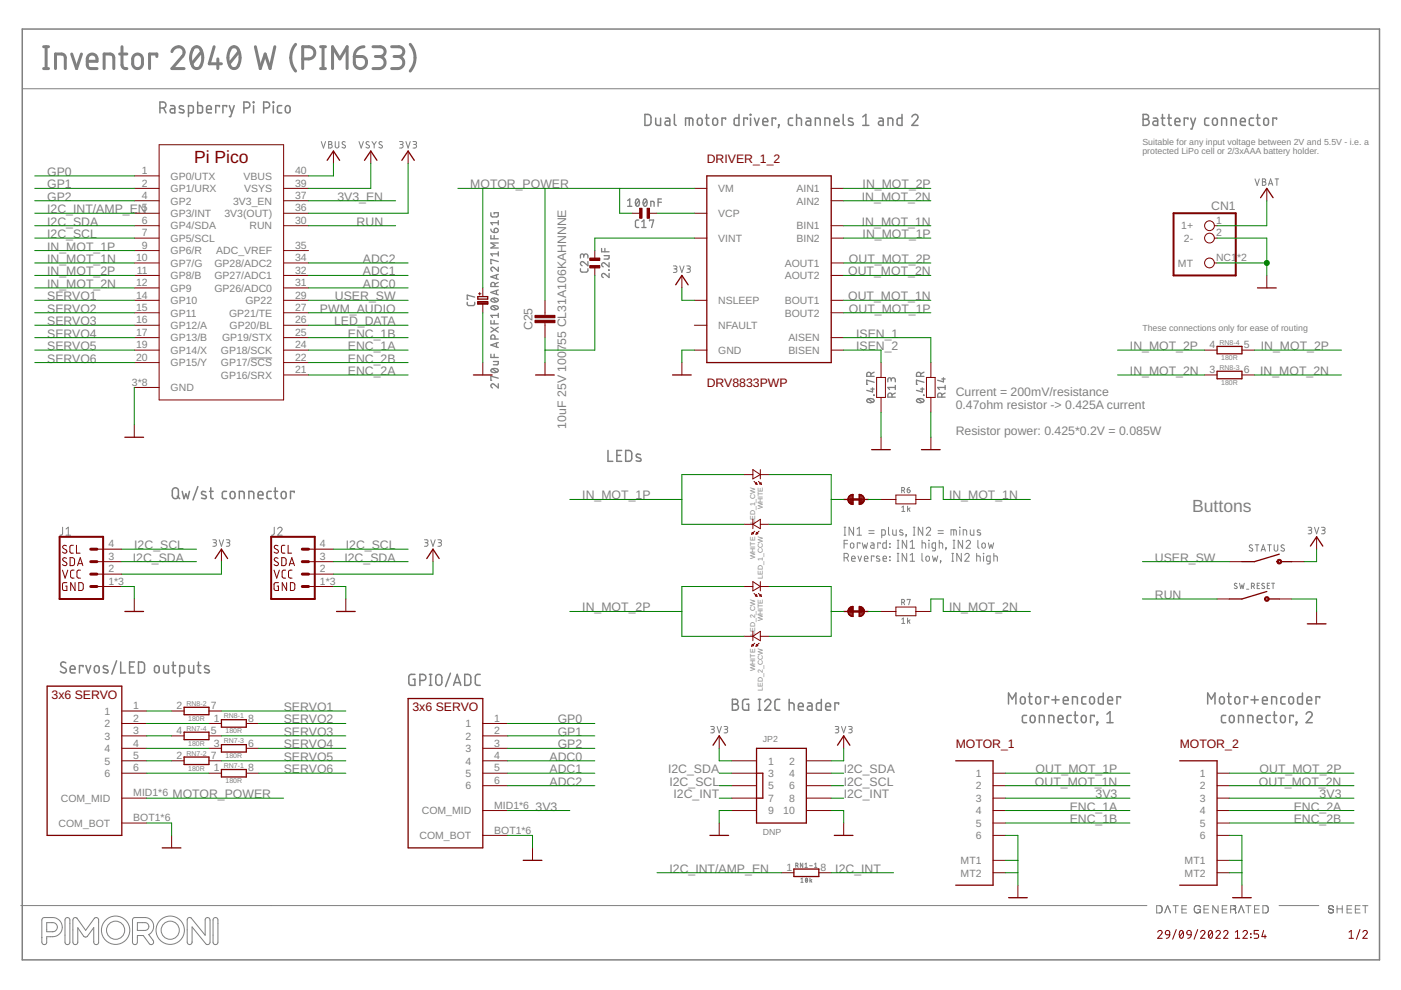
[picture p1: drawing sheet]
<svg xmlns="http://www.w3.org/2000/svg" width="297mm" height="210mm" viewBox="0 0 297 210" stroke-linecap="round" stroke-linejoin="round" font-family="sans-serif">
<defs><g id="words">
<text font-size="3.7" fill="#800000" x="41.1" y="34.7">Pi Pico</text>
<text font-size="3.7" fill="#808080" x="252.8" y="108.5">Buttons</text>
<g font-size="2.6" fill="#800000">
<text x="149.9" y="34.7">DRIVER_1_2</text>
<text x="149.9" y="82.1">DRV8833PWP</text>
<text x="10.9" y="148.1">3x6 SERVO</text>
<text x="87.5" y="150.7">3x6 SERVO</text>
<text x="202.6" y="158.7">MOTOR_1</text>
<text x="250.1" y="158.7">MOTOR_2</text>
</g>
<g font-size="2.6" fill="#808080">
<text x="10" y="39.9">GP1</text>
<text x="10" y="37.3">GP0</text>
<text x="99.7" y="39.9">MOTOR_POWER</text>
<text x="182.9" y="39.9">IN_MOT_2P</text>
<text x="10" y="47.8">I2C_SDA</text>
<text x="10" y="42.6">GP2</text>
<text x="10" y="45.2">I2C_INT/AMP_EN</text>
<text x="71.5" y="42.6">3V3_EN</text>
<text x="75.6" y="47.8">RUN</text>
<text x="182.7" y="42.6">IN_MOT_2N</text>
<text x="182.7" y="47.8">IN_MOT_1N</text>
<text x="256.8" y="44.6">CN1</text>
<text x="10" y="50.5">I2C_SCL</text>
<text x="10" y="53.1">IN_MOT_1P</text>
<text x="182.9" y="50.5">IN_MOT_1P</text>
<text x="10" y="58.4">IN_MOT_2P</text>
<text x="10" y="55.8">IN_MOT_1N</text>
<text x="76.9" y="58.4">ADC1</text>
<text x="76.9" y="55.8">ADC2</text>
<text x="179.8" y="58.4">OUT_MOT_2N</text>
<text x="180" y="55.8">OUT_MOT_2P</text>
<text x="10" y="61">IN_MOT_2N</text>
<text x="10" y="63.7">SERVO1</text>
<text x="71" y="63.7">USER_SW</text>
<text x="76.9" y="61">ADC0</text>
<text x="179.8" y="63.7">OUT_MOT_1N</text>
<text x="10" y="71.6">SERVO4</text>
<text x="10" y="66.3">SERVO2</text>
<text x="10" y="69">SERVO3</text>
<text x="67.8" y="66.3">PWM_AUDIO</text>
<text x="70.8" y="69">LED_DATA</text>
<text x="73.7" y="71.6">ENC_1B</text>
<text x="112.9" y="70" transform="rotate(-90 112.9 70)">C25</text>
<text x="180" y="66.3">OUT_MOT_1P</text>
<text x="181.5" y="71.6">ISEN_1</text>
<text x="10" y="74.2">SERVO5</text>
<text x="10" y="76.9">SERVO6</text>
<text x="73.7" y="74.2">ENC_1A</text>
<text x="73.7" y="76.9">ENC_2B</text>
<text x="181.5" y="74.2">ISEN</text>
<text x="187.6" y="74.2">_2</text>
<text x="239.6" y="74.2">IN_MOT_2P</text>
<text x="267.3" y="74.2">IN_MOT_2P</text>
<text x="73.7" y="79.5">ENC_2A</text>
<text x="202.6" y="84">Current = 200mV/resistance</text>
<text x="239.6" y="79.5">IN_MOT_2N</text>
<text x="267.2" y="79.5">IN_MOT_2N</text>
<text x="202.6" y="86.8">0.47ohm resistor -&gt; 0.425A current</text>
<text x="120" y="90.9" transform="rotate(-90 120 90.9)">10uF 25V 100755 CL31A106KAHNNNE</text>
<text x="202.6" y="92.3">Resistor power: 0.425*0.2V = 0.085W</text>
<text x="123.5" y="105.9">IN_MOT_1P</text>
<text x="201.2" y="105.9">IN_MOT_1N</text>
<text x="28.2" y="119.1">I2C_SDA</text>
<text x="28.5" y="116.4">I2C_SCL</text>
<text x="73" y="119.1">I2C_SDA</text>
<text x="73.3" y="116.4">I2C_SCL</text>
<text x="244.8" y="119.1">USER_SW</text>
<text x="123.5" y="129.6">IN_MOT_2P</text>
<text x="201.2" y="129.6">IN_MOT_2N</text>
<text x="244.8" y="127">RUN</text>
<text x="60.2" y="153.4">SERVO2</text>
<text x="60.2" y="150.7">SERVO1</text>
<text x="118.3" y="153.4">GP0</text>
<text x="60.2" y="161.3">SERVO5</text>
<text x="60.2" y="158.7">SERVO4</text>
<text x="60.2" y="156">SERVO3</text>
<text x="116.5" y="161.3">ADC0</text>
<text x="118.3" y="156">GP1</text>
<text x="118.3" y="158.7">GP2</text>
<text x="60.2" y="163.9">SERVO6</text>
<text x="116.5" y="163.9">ADC1</text>
<text x="116.5" y="166.6">ADC2</text>
<text x="141.6" y="163.9">I2C_SDA</text>
<text x="141.9" y="166.6">I2C_SCL</text>
<text x="178.9" y="163.9">I2C_SDA</text>
<text x="178.9" y="166.6">I2C_SCL</text>
<text x="219.4" y="166.6">OUT_MOT_1N</text>
<text x="219.6" y="163.9">OUT_MOT_1P</text>
<text x="266.9" y="166.6">OUT_MOT_2N</text>
<text x="267.1" y="163.9">OUT_MOT_2P</text>
<text x="36.6" y="169.2">MOTOR_POWER</text>
<text x="113.6" y="171.9">3V3</text>
<text x="142.8" y="169.2">I2C_INT</text>
<text x="178.9" y="169.2">I2C_INT</text>
<text x="226.8" y="171.9">ENC_1A</text>
<text x="232.3" y="169.2">3V3</text>
<text x="274.3" y="171.9">ENC_2A</text>
<text x="279.8" y="169.2">3V3</text>
<text x="226.8" y="174.5">ENC_1B</text>
<text x="274.3" y="174.5">ENC_2B</text>
<text x="141.9" y="185">I2C_INT/AMP_EN</text>
<text x="177.1" y="185">I2C_INT</text>
</g>
<g font-size="2.2" fill="#808080">
<text x="30.1" y="36.9">1</text>
<text x="30.1" y="39.6">2</text>
<text x="36.2" y="38.1">GP0/UTX</text>
<text x="36.2" y="40.7">GP1/URX</text>
<text x="51.7" y="38.1">VBUS</text>
<text x="51.8" y="40.7">VSYS</text>
<text x="62.6" y="39.6">39</text>
<text x="62.6" y="36.9">40</text>
<text x="152.3" y="40.7">VM</text>
<text x="168.9" y="40.7">AIN1</text>
<text x="30.1" y="42.2">4</text>
<text x="30.1" y="44.8">5</text>
<text x="30.1" y="47.5">6</text>
<text x="36.2" y="43.4">GP2</text>
<text x="36.2" y="46">GP3/INT</text>
<text x="47.6" y="46">3V3(OUT)</text>
<text x="49.4" y="43.4">3V3_EN</text>
<text x="62.6" y="47.5">30</text>
<text x="62.6" y="44.8">36</text>
<text x="62.6" y="42.2">37</text>
<text x="152.3" y="46">VCP</text>
<text x="168.9" y="43.4">AIN2</text>
<text x="257.8" y="47.5">1</text>
<text x="30.1" y="50.1">7</text>
<text x="30.1" y="52.8">9</text>
<text x="36.2" y="48.6">GP4/SDA</text>
<text x="36.2" y="51.3">GP5/SCL</text>
<text x="36.2" y="53.9">GP6/R</text>
<text x="45.9" y="53.9">ADC_VREF</text>
<text x="52.9" y="48.6">RUN</text>
<text x="62.6" y="52.8">35</text>
<text x="152.3" y="51.3">VINT</text>
<text x="168.9" y="48.6">BIN1</text>
<text x="168.9" y="51.3">BIN2</text>
<text x="250.4" y="48.6">1+</text>
<text x="251" y="51.3">2-</text>
<text x="257.8" y="50.1">2</text>
<text x="28.8" y="55.4">10</text>
<text x="29" y="58">11</text>
<text x="36.2" y="56.6">GP7/G</text>
<text x="36.2" y="59.2">GP8/B</text>
<text x="45.5" y="59.2">GP27/ADC1</text>
<text x="45.5" y="56.6">GP28/ADC2</text>
<text x="62.6" y="58">32</text>
<text x="62.6" y="55.4">34</text>
<text x="166.4" y="56.6">AOUT1</text>
<text x="166.4" y="59.2">AOUT2</text>
<text x="249.8" y="56.6">MT</text>
<text x="257.8" y="55.4">NC1</text>
<text x="262.3" y="55.4">*2</text>
<text x="28.8" y="60.7">12</text>
<text x="28.8" y="63.3">14</text>
<text x="28.8" y="65.9">15</text>
<text x="36.2" y="61.8">GP9</text>
<text x="36.2" y="64.5">GP10</text>
<text x="45.5" y="61.8">GP26/ADC0</text>
<text x="52" y="64.5">GP22</text>
<text x="62.6" y="65.9">27</text>
<text x="62.6" y="63.3">29</text>
<text x="62.6" y="60.7">31</text>
<text x="152.3" y="64.5">NSLEEP</text>
<text x="166.4" y="64.5">BOUT1</text>
<text x="28.8" y="68.6">16</text>
<text x="28.8" y="71.2">17</text>
<text x="36.2" y="67.1">GP11</text>
<text x="36.2" y="69.7">GP12/A</text>
<text x="48.6" y="67.1">GP21/TE</text>
<text x="48.7" y="69.8">GP20/BL</text>
<text x="62.6" y="71.2">25</text>
<text x="62.6" y="68.6">26</text>
<text x="152.3" y="69.7">NFAULT</text>
<text x="166.4" y="67.1">BOUT2</text>
<text x="28.8" y="73.9">19</text>
<text x="28.8" y="76.5">20</text>
<text x="36.2" y="72.4">GP13/B</text>
<text x="36.2" y="75">GP14/X</text>
<text x="36.2" y="77.7">GP15/Y</text>
<text x="46.8" y="77.7">GP17/SCS</text>
<text x="46.8" y="75">GP18/SCK</text>
<text x="47.1" y="72.4">GP19/STX</text>
<text x="62.6" y="76.5">22</text>
<text x="62.6" y="73.9">24</text>
<text x="152.3" y="75">GND</text>
<text x="167.1" y="72.4">AISEN</text>
<text x="167.1" y="75">BISEN</text>
<text x="256.4" y="73.9">4</text>
<text x="263.7" y="73.9">5</text>
<text x="28" y="81.8">3*8</text>
<text x="36.2" y="82.9">GND</text>
<text x="46.8" y="80.3">GP16/SRX</text>
<text x="62.6" y="79.1">21</text>
<text x="256.4" y="79.1">3</text>
<text x="263.7" y="79.1">6</text>
<text x="23" y="118.7">3</text>
<text x="23" y="116.1">4</text>
<text x="67.8" y="118.7">3</text>
<text x="67.8" y="116.1">4</text>
<text x="23" y="124">1*3</text>
<text x="23" y="121.4">2</text>
<text x="67.8" y="124">1*3</text>
<text x="67.8" y="121.4">2</text>
<text x="22.2" y="151.5">1</text>
<text x="22.2" y="154.2">2</text>
<text x="28.3" y="150.4">1</text>
<text x="28.3" y="153">2</text>
<text x="28.3" y="155.7">3</text>
<text x="37.4" y="155.7">4</text>
<text x="37.4" y="150.4">2</text>
<text x="44.7" y="155.7">5</text>
<text x="44.7" y="150.4">7</text>
<text x="45.3" y="153">1</text>
<text x="52.6" y="153">8</text>
<text x="98.7" y="154.2">1</text>
<text x="104.8" y="153">1</text>
<text x="104.8" y="155.7">2</text>
<text x="22.2" y="156.8">3</text>
<text x="22.2" y="159.5">4</text>
<text x="28.3" y="158.3">4</text>
<text x="28.3" y="160.9">5</text>
<text x="37.4" y="160.9">2</text>
<text x="44.7" y="160.9">7</text>
<text x="45.3" y="158.3">3</text>
<text x="52.6" y="158.3">6</text>
<text x="98.7" y="156.8">2</text>
<text x="98.7" y="159.5">3</text>
<text x="104.8" y="158.3">3</text>
<text x="104.8" y="160.9">4</text>
<text x="22.2" y="162.1">5</text>
<text x="22.2" y="164.7">6</text>
<text x="28.3" y="163.6">6</text>
<text x="45.3" y="163.6">1</text>
<text x="52.6" y="163.6">8</text>
<text x="98.7" y="162.1">4</text>
<text x="98.7" y="164.7">5</text>
<text x="98.7" y="167.4">6</text>
<text x="104.8" y="163.6">5</text>
<text x="104.8" y="166.2">6</text>
<text x="162.8" y="162.1">1</text>
<text x="162.8" y="164.7">3</text>
<text x="162.8" y="167.4">5</text>
<text x="167.3" y="162.1">2</text>
<text x="167.3" y="164.7">4</text>
<text x="167.3" y="167.4">6</text>
<text x="206.9" y="164.7">1</text>
<text x="206.9" y="167.4">2</text>
<text x="254.4" y="164.7">1</text>
<text x="254.4" y="167.4">2</text>
<text x="12.9" y="170">COM_MID</text>
<text x="28.3" y="168.8">MID1*6</text>
<text x="89.4" y="172.7">COM_MID</text>
<text x="104.8" y="171.5">MID1*6</text>
<text x="162.8" y="170">7</text>
<text x="162.8" y="172.6">9</text>
<text x="166.1" y="172.7">10</text>
<text x="167.3" y="170">8</text>
<text x="206.9" y="170">3</text>
<text x="206.9" y="172.7">4</text>
<text x="254.4" y="170">3</text>
<text x="254.4" y="172.7">4</text>
<text x="12.4" y="175.3">COM_BOT</text>
<text x="28.3" y="174.1">BOT1*6</text>
<text x="88.9" y="177.9">COM_BOT</text>
<text x="104.8" y="176.8">BOT1*6</text>
<text x="206.9" y="175.3">5</text>
<text x="206.9" y="177.9">6</text>
<text x="254.4" y="175.3">5</text>
<text x="254.4" y="177.9">6</text>
<text x="166.7" y="184.7">1</text>
<text x="174" y="184.7">8</text>
<text x="203.7" y="183.2">MT1</text>
<text x="203.7" y="185.8">MT2</text>
<text x="251.2" y="183.2">MT1</text>
<text x="251.2" y="185.8">MT2</text>
</g>
<g font-size="1.9" fill="#808080">
<text x="242.2" y="30.7">Suitable for any input voltage between 2V and 5.5V - i.e. a</text>
<text x="242.2" y="32.7">protected LiPo cell or 2/3xAAA battery holder.</text>
<text x="242.2" y="70.3">These connections only for ease of routing</text>
<text x="161.7" y="157.3">JP2</text>
<text x="161.7" y="177.1">DNP</text>
</g>
<g font-size="1.5" fill="#808080">
<text x="258.5" y="73.2">RN8-4</text>
<text x="258.9" y="76.3">180R</text>
<text x="258.5" y="78.5">RN8-3</text>
<text x="258.9" y="81.6">180R</text>
<text x="160.1" y="111.1" transform="rotate(-90 160.1 111.1)">LED_1_CW</text>
<text x="161.7" y="108" transform="rotate(-90 161.7 108)">WHITE</text>
<text x="160.1" y="118.6" transform="rotate(-90 160.1 118.6)">WHITE</text>
<text x="161.7" y="122.7" transform="rotate(-90 161.7 122.7)">LED_1_CCW</text>
<text x="161.7" y="131.8" transform="rotate(-90 161.7 131.8)">WHITE</text>
<text x="160.1" y="134.8" transform="rotate(-90 160.1 134.8)">LED_2_CW</text>
<text x="160.1" y="142.3" transform="rotate(-90 160.1 142.3)">WHITE</text>
<text x="39.5" y="149.7">RN8-2</text>
<text x="161.7" y="146.4" transform="rotate(-90 161.7 146.4)">LED_2_CCW</text>
<text x="39.5" y="155">RN7-4</text>
<text x="39.9" y="152.9">180R</text>
<text x="47.4" y="152.3">RN8-1</text>
<text x="47.8" y="155.5">180R</text>
<text x="39.5" y="160.2">RN7-2</text>
<text x="39.9" y="158.1">180R</text>
<text x="47.4" y="157.6">RN7-3</text>
<text x="47.8" y="160.8">180R</text>
<text x="39.9" y="163.4">180R</text>
<text x="47.4" y="162.9">RN7-1</text>
<text x="47.8" y="166.1">180R</text>
</g>
</g></defs>
<g fill="none" stroke="#808080" stroke-width=".21">
<path d="M4.7 18.8h287.6M68.1 30l.5 1.4 .4-1.4M69.7 30l.6 .1v.4l-.2 .1a.38 .38 0 0 1 .3 .4 .38 .38 0 0 1-.3 .4h-.4zM69.7 30.6h.4M71.1 30v1a.38 .38 0 0 0 .4 .4 .38 .38 0 0 0 .3-.4v-1M73.2 30.1a.35 .35 0 0 0-.5 0 .35 .35 0 0 0 0 .5l.4 .2a.38 .38 0 0 1 0 .6 .38 .38 0 0 1-.6-.2M76.1 30l.5 1.4 .4-1.4M78.3 30.1l-.5-.1-.2 .3 .1 .2 .5 .3a.35 .35 0 0 1 0 .5 .35 .35 0 0 1-.5 0l-.1-.1M78.9 30l.4 .7M79.3 30.7v.7M79.8 30l-.5 .7M81 30.1l-.4-.1-.2 .3v.2l.5 .3a.35 .35 0 0 1 .1 .5 .35 .35 0 0 1-.5 0l-.2-.1"/>
<path d="M84.7 30h.6l.2 .2-.2 .4h-.4M85.1 30.6a.38 .38 0 0 1 .4 .4 .38 .38 0 0 1-.4 .4h-.4M86.1 30l.4 1.4 .5-1.4M87.6 30h.6l.1 .2-.1 .4h-.5M87.9 30.6a.38 .38 0 0 1 .4 .4 .38 .38 0 0 1-.4 .4h-.3M266.1 37.9l.5 1.4 .4-1.4M267.7 37.9l.6 .1v.4l-.3 .1a.38 .38 0 0 1 .4 .4 .38 .38 0 0 1-.4 .4h-.3zM267.7 38.5h.3M268.9 39.3l.5-1.4 .5 1.4M269 38.9h.7M270.3 37.9h.8M270.7 37.9v1.4"/>
<path d="M142.8 56.4h.4l.3 .2-.1 .4h-.5M143.2 57a.38 .38 0 0 1 .3 .4 .38 .38 0 0 1-.3 .4h-.4M144.1 56.4l.5 1.4 .4-1.4M145.6 56.4h.5l.3 .2-.2 .4h-.4M146 57a.38 .38 0 0 1 .4 .4 .38 .38 0 0 1-.4 .4h-.4M53.1 75.9h4.6M13.3 111.8v1.4l-.6 .3M14 113.5h.9M14 112.2l.5-.4v1.7M45.1 114.4l.6 .1 .2 .2-.2 .3-.4 .1M45.5 115.1a.38 .38 0 0 1 .4 .3 .38 .38 0 0 1-.4 .4h-.4M46.5 114.4l.4 1.4 .5-1.4"/>
<path d="M48 114.4l.6 .1 .1 .2-.1 .3-.5 .1M48.4 115.1a.38 .38 0 0 1 .3 .3 .38 .38 0 0 1-.3 .4h-.4M58.1 111.8v1.4l-.5 .3M58.9 112.2a.46 .46 0 0 1 .6-.4 .46 .46 0 0 1 .2 .7l-.8 1h.9M90 114.4l.6 .1 .1 .2-.1 .3-.5 .1M90.4 115.1a.38 .38 0 0 1 .4 .3 .38 .38 0 0 1-.4 .4h-.4M91.3 114.4l.5 1.4 .5-1.4M92.8 114.4l.6 .1 .2 .2-.2 .3-.4 .1M93.2 115.1a.38 .38 0 0 1 .4 .3 .38 .38 0 0 1-.4 .4h-.4M179 118.3h.4a.47 .47 0 0 0 .5-.5 .47 .47 0 0 0-.5-.5h-.4v1.7M179 113.5h.3M179 111.8h.3"/>
<path d="M179 115.3h.7M179.1 111.8v1.7M179.5 118.3l.4 .7M179.7 114.6h-.7v1.6M180.4 115.2l.3-.1 .2 .1 .1 .7a.37 .37 0 0 1-.3 .3 .37 .37 0 0 1-.4-.3zM180.6 118.4h.7a.4 .4 0 0 0-.3-.5 .4 .4 0 0 0-.4 .4v.6l.7 .1M181 111.8v1.7l-1-1.7v1.7M181.7 113.5h.9M181.7 112.2l.5-.4v1.7M181.9 117.9l.4 1.1 .4-1.1M182.3 115.3v-.2h-.5v1.1M182.8 115.1l.3 1.1 .3-.7 .3 .7 .2-1.1"/>
<path d="M183.3 118.4h.7a.4 .4 0 0 0-.2-.5 .4 .4 0 0 0-.5 .4v.6l.7 .1M184.2 113.1h1.1M184.2 112.5h1.1M184.7 115.1h.4l.2 .3v.8h-.6l-.1-.2v-.3l.7-.1M185.3 118.1v-.2h-.6v1.1M186.5 118l-.5-.1-.2 .3 .7 .4v.3l-.2 .1-.5-.1M186.6 115.3v-.2h-.5v1.1M186.9 113.5h.6l.2-.2v-.7l-.1-.2-.7-.1v1.7M187.2 118.4h.8a.39 .39 0 0 0-.3-.5 .39 .39 0 0 0-.5 .4l.1 .6 .7 .1M187.9 114.6v1.6h-.6l-.1-.2v-.7l.1-.2h.6M188.4 111.8v1.4l.3 .3M188.6 118l.1 .1z"/>
<path d="M188.6 118.8l.1 .1zM188.6 115.3h.1zM188.6 116l.1 .1zM189.3 112.3v1l.2 .2h.5v-1.2M190.2 114.6h.4M190.2 116.2h.4M190.2 117.3h.4M190.2 119h.4M190.4 117.3v1.7M190.4 114.6v1.6M191.2 104l.5-.1v-.4l-.5-.1v1.1M191.2 107.5l.3-.2v1.1"/>
<path d="M191.2 108.4h.6M191.4 112.4l-.4-.1-.3 .3 .8 .5v.2l-.3 .2-.5-.1M191.5 104l.3 .5M192.1 113.4l.1 .1zM192.2 113.5l-.2 .3M192.2 114.6v1.6l-.9-1.6v1.6M192.2 117.3v1.7l-.9-1.7v1.7M192.3 103.8h.4a.32 .32 0 0 1 .3 .4 .32 .32 0 0 1-.4 .3 .32 .32 0 0 1-.3-.3zM192.4 107.3v1.1M192.7 107.9l.2 .5M192.8 103.4l-.3 .1-.2 .3M192.9 107.7l-.5 .4"/>
<path d="M193 116.2h.9M193 114.9l.4-.3v1.6M193 117.7l.4-.4v1.7M193 119h.9M193.6 113.5h.4M193.6 111.8h.4M193.8 111.8v1.7M195.5 117.3v1.4l.2 .3M195.5 115.1l.7 .2 .1 .9M195.5 114.6v1.6M195.6 111.8v1.7l-.9-1.7v1.7M196.4 112.2a.46 .46 0 0 1 .6-.4 .46 .46 0 0 1 .2 .7l-.8 1h.9"/>
<path d="M196.4 118h.6l.1 .6a.38 .38 0 0 1-.4 .4 .38 .38 0 0 1-.4-.4zM196.9 114.6h.1zM197 115.1v1.1M197.7 117.9l.3 1.1 .2-.7 .3 .7 .3-1.1M198.4 116.2h-.6l-.2-.1v-.7l.2-.3h.6v1.4l-.2 .3h-.5M198.9 113.1h1.1M198.9 112.5h1.1M199.1 115.1l.7 .2 .1 .9M199.1 114.6v1.6M199.4 118.9l.1 .1zM199.5 119l-.2 .4M200.5 116.1l.1 .1z"/>
<path d="M200.6 116.2l-.1 .4M201.6 113.5v-1.2l1.1 .1 .1 1.1M201.8 117.3h.4M201.8 119h.4M202 117.3v1.7M202.1 114.6h.4M202.1 116.2h.4M202.2 112.3v1.2M202.3 114.6v1.6M203.5 111.8v.1zM203.5 112.3v1.2M203.8 117.3v1.7l-.9-1.7v1.7"/>
<path d="M204.1 114.6v1.6l-.9-1.6v1.6M204.2 113.5v-1.2l.7 .2 .1 1M204.6 117.7a.46 .46 0 0 1 .6-.4 .46 .46 0 0 1 .1 .8l-.7 .9h.9M204.8 114.9a.46 .46 0 0 1 .7-.3 .46 .46 0 0 1 .1 .7l-.8 .9h1M205.7 112.3v1l.3 .2h.5v-1.2M207.1 117.9l.7 .1v1M207.1 117.3v1.7M207.3 114.6v1.4l.3 .2M207.8 112.4l-.4-.1-.2 .3 .7 .5v.2l-.2 .2-.5-.1M208.3 115.2l.2-.1 .3 .1 .1 .7a.37 .37 0 0 1-.4 .3 .37 .37 0 0 1-.3-.3zM208.5 117.3l.1 .1zM208.5 117.9v1.1"/>
<path d="M209.5 115.1l.3 1.1 .3-.7 .3 .7 .3-1.1M209.9 119h-.5l-.2-.2v-.6l.2-.3h.5v1.4l-.1 .2-.5 .1M210.7 117.9l.7 .1 .1 1M210.7 117.3v1.7M265.5 115.6a.35 .35 0 0 0-.5-.1 .35 .35 0 0 0 0 .6l.5 .2a.34 .34 0 0 1 0 .5 .34 .34 0 0 1-.5 0l-.2-.1M266.1 115.5h.8M266.5 115.5v1.4M267.4 116.9l.4-1.4 .5 1.4M267.5 116.5h.7M268.8 115.5h.7M269.2 115.5v1.4M270.2 115.5v1a.38 .38 0 0 0 .3 .4 .38 .38 0 0 0 .4-.4v-1"/>
<path d="M272.3 115.6a.35 .35 0 0 0-.6 0 .35 .35 0 0 0 .1 .5l.4 .2a.34 .34 0 0 1 0 .5 .34 .34 0 0 1-.5 0l-.1-.1M277.3 111.8h.5l.3 .2-.2 .4h-.4M277.7 112.4a.38 .38 0 0 1 .4 .4 .38 .38 0 0 1-.4 .4h-.4M278.7 111.8l.4 1.4 .5-1.4M280.2 111.8h.4l.3 .2-.1 .4h-.4M280.6 112.4a.38 .38 0 0 1 .3 .4 .38 .38 0 0 1-.3 .4h-.4M191.2 127.7l.5-.1v-.4l-.5-.1v1.1M191.2 131.3l.3-.3v1.2M191.2 132.2h.6M191.5 127.7l.3 .5M192.3 127.2v-.1h.7l-.3 1.1M192.4 131v1.2"/>
<path d="M192.7 131.7l.2 .5M192.9 131.4l-.5 .4M262.3 123.8l-.4-.1-.2 .2 .5 .4a.31 .31 0 0 1-.1 .5 .31 .31 0 0 1-.4-.1M262.8 123.7l.3 1.1 .2-.8 .2 .8 .3-1.1M264.3 124.9h.5M265.3 124.3l.6-.1v-.4l-.6-.1v1.1M265.7 124.3l.3 .5M266.6 124.2h.3M267.1 123.7h-.5v1.1h.5M268.1 123.8l-.4-.1-.2 .2 .5 .4a.31 .31 0 0 1 0 .5 .31 .31 0 0 1-.5-.1M268.7 124.2h.4M269.2 123.7h-.5v1.1h.5"/>
<path d="M269.6 123.7h.6M269.9 123.7v1.1M150.7 154l.6 .1 .1 .2-.1 .3h-.5M151.1 154.6a.38 .38 0 0 1 .3 .4 .38 .38 0 0 1-.3 .4h-.4M152 154l.5 1.4 .5-1.4M153.5 154l.6 .1 .2 .2-.2 .3h-.4M153.9 154.6a.38 .38 0 0 1 .4 .4 .38 .38 0 0 1-.4 .4h-.4M177.1 154l.6 .1 .1 .2-.1 .3h-.5M177.5 154.6a.38 .38 0 0 1 .3 .4 .38 .38 0 0 1-.3 .4h-.4M178.4 154l.5 1.4 .4-1.4M179.9 154l.6 .1 .2 .2-.2 .3h-.4M180.3 154.6a.38 .38 0 0 1 .4 .4 .38 .38 0 0 1-.4 .4h-.4"/>
<path d="M4.4 192h238.8M8.9 198.8h.1M9.1 194.6l2.1-.1a2.03 2.03 0 0 1 2 2.1 2.03 2.03 0 0 1-2 2h-1.3v1.2a.52 .52 0 0 1-.5 .5 .52 .52 0 0 1-.5-.6v-4.6zM9.9 195.6h1.3a.96 .96 0 0 1 1 1 .96 .96 0 0 1-1 .9h-1.3zM14 194.6h.5l.3 .3v4.9a.52 .52 0 0 1-.5 .5 .52 .52 0 0 1-.5-.5v-4.7zM15.7 194.6l.6 .1 1.9 2.6 1.8-2.6a.52 .52 0 0 1 .6-.1 .52 .52 0 0 1 .3 .5v4.7a.52 .52 0 0 1-.5 .5 .52 .52 0 0 1-.5-.6v-3l-1.4 1.8a.52 .52 0 0 1-.8 0l-1.2-1.8v3.1a.52 .52 0 0 1-.5 .5 .52 .52 0 0 1-.5-.5v-4.7zM16.3 194.7h.1M28.1 198.8h.1M28.3 194.6l2.5-.1a1.91 1.91 0 0 1 1.8 1.6 1.91 1.91 0 0 1-1.1 2.1l.9 1.2a.54 .54 0 0 1 0 .7 .54 .54 0 0 1-.7 0l-1.3-1.7h-1.3v1.4a.52 .52 0 0 1-.5 .5 .52 .52 0 0 1-.5-.6v-4.6zM29.1 195.6h1.7a.83 .83 0 0 1 .8 .8 .83 .83 0 0 1-.8 .9h-1.7zM39.8 194.7l.4-.2 .4 .2 2.9 3.6v-3.3a.52 .52 0 0 1 .5-.5 .52 .52 0 0 1 .5 .6v4.7l-.1 .3-.4 .2-.3-.1-3-3.7v3.2a.52 .52 0 0 1-.5 .6 .52 .52 0 0 1-.5-.6zM45.4 194.6h.4l.4 .3v4.9a.52 .52 0 0 1-.5 .5 .52 .52 0 0 1-.5-.5v-4.7z"/>
<path d="M168.7 183.5l.5-.1v-.3l-.5-.1v.9M169 183.5l.2 .4M169.8 186.4l.3-.2v.9M169.8 187.1h.5M170.2 183v.9l-.5-.9v.9M170.7 183.2l.2-.2v.9M170.7 183.9h.5M170.9 186.2a.42 .42 0 0 1 .3 .4 .42 .42 0 0 1-.3 .4l-.1-.4zM171.2 186.4l-.4 .5M171.6 183.6h.6M171.7 186.2v.9M171.9 186.6l.2 .5"/>
<path d="M172.1 186.5l-.4 .3M172.7 183.9h.5M172.7 183.2l.3-.2v.9M245.2 192h.8a.87 .87 0 0 1-.1 1.6h-.7zM246.3 192.3h.1M247 193.6l.6-1.6 .6 1.6M248.7 192h1.1M249.3 192v1.6M250.6 192.8h.9M251.6 192h-1v1.6h1M253.4 193.4l.1 .1M253.9 192.8h.6v.8"/>
<path d="M254.2 193.5h-.1M254.3 192.1h.1M254.5 192.3a.75 .75 0 0 0-1.1-.2 .75 .75 0 0 0-.1 1.1l.1 .2M254.5 192.3h.1M254.5 192.3v.1M254.5 192.9v.1a.64 .64 0 0 1-1 .5M255.3 192.8h.9M256.3 192h-1v1.6h1M258.3 192v1.6l-1.2-1.6v1.6M259.1 192.8h1M260.2 192h-1.1v1.6h1.1M261.6 192.8h-.1"/>
<path d="M261.7 192.8h.1M261.7 192.8h-.8M261.7 192l.2 .1M261.8 192h-.9v1.6M261.8 192.8l.1 .1M261.8 192.1l.2 .1M261.9 192.9l.1 .6M261.9 193h.1M261.9 192.2h.1M261.9 192.6h.1M261.9 192.6l-.2 .2M261.9 193.2l.1 .1"/>
<path d="M262 193.5v.1M262 192.2l-.1 .4M262 193.5h.1M262 192.5l-.1 .2M262 193.6h.1M262.6 193.6l.6-1.6 .6 1.6M264.1 192h1.1M264.7 192v1.6M266 192.8h.9M267 192h-1v1.6h1M267.8 192l.8 .1a.67 .67 0 0 1 .3 .9l-.3 .5-.8 .1zM268.8 192.3h.1"/>
<path d="M271.2 192h8.4M281.6 193.1l.1 .1M281.7 193.3l.2 .2h.7M281.7 193.2v.1M281.7 192.5v.1M281.7 192.2h.1M281.8 192.6l.1 .1M281.8 192.6h.1M281.8 192.7l.7 .1M281.8 192.1l-.1 .2 .1 .3M281.8 192.1h.1M282 192h.1"/>
<path d="M282 192l-.2 .1M282 192.7h.1M282 192h.4l.3 .3M282 193.5v.1M282.1 193.6h.1M282.3 192.8h.1M282.3 193.6h.1M282.4 192.8l.3 .2-.1 .4M282.6 193.4v.1M282.7 192.3h.1M282.7 192.3v.1M282.7 193v.1"/>
<path d="M282.7 193.3h.1M283.5 192v1.6M283.5 192.7h1.1M284.6 192v1.6M285.6 192.8h.9M286.6 192h-1v1.6h1M287.4 192.8h.9M288.4 192h-1v1.6h1M288.9 192h1.1M289.5 192v1.6"/>
<circle cx="24.5" cy="197.2" r="3"/>
<circle cx="24.5" cy="197.2" r="1.93"/>
<circle cx="36.1" cy="197.2" r="3"/>
<circle cx="36.1" cy="197.2" r="1.93"/>
</g>
<g fill="none" stroke="#808080" stroke-width=".32">
<path d="M4.7 6.2h287.8v197.3h-287.8zM33.9 22.9h.6a.64 .64 0 0 0 .7-.6 .64 .64 0 0 0-.7-.7h-.6v2.3M34.7 22.9l.5 1M36.2 22.4h.6l.2 .2 .1 1.3h-.6a.44 .44 0 0 1-.5-.4 .44 .44 0 0 1 .5-.4h.6M38.9 22.5l-.7-.1-.2 .4 1 .6v.4a.82 .82 0 0 1-1 0M40 23.9h.7l.3-.2v-.9l-.3-.4h-.7v2.3M41.9 21.6v2.3h.8l.2-.3-.1-1.1-.9-.1M43.8 23.2h1a.54 .54 0 0 0-.3-.8 .54 .54 0 0 0-.7 .5l.1 .9 .9 .1M46.5 22.6v-.2h-.8v1.5M48 22.6v-.2h-.7v1.5M48.6 22.4l.5 1.5M49.7 22.4l-.8 2.3h-.3"/>
<path d="M51.7 22.9h.6a.64 .64 0 0 0 .7-.6 .64 .64 0 0 0-.7-.7h-.6v2.3M53.7 21.6l.1 .2zM53.8 22.4v1.5M55.9 22.9h.6a.64 .64 0 0 0 .7-.6 .64 .64 0 0 0-.7-.7h-.6v2.3M57.9 21.6l.1 .2zM58 22.4v1.5M59.7 22.4h-.6l-.3 .4 .1 1 .8 .1M60.6 22.6l.5-.2a.92 .92 0 0 1 .2 1.5h-.4l-.4-.3zM136.7 24.3h.9l.4 .4v1.4l-.4 .4-.9 .1zM139 25v1.2l.4 .4h.7v-1.6M141.1 25l.7 .1 .2 .2v1.3h-.6a.46 .46 0 0 1-.4-.5 .46 .46 0 0 1 .4-.4h.6M143 24.3v2.1l.4 .2"/>
<path d="M145.4 26.6v-1.6l1.4 .1 .1 1.5M146.1 25v1.6M148 25.2l.5-.2a.86 .86 0 0 1 0 1.6l-.4-.1-.2-.3zM149.6 25h.7M149.8 24.3v2.1l.5 .2M151.2 25.2l.5-.2a.89 .89 0 0 1 .2 1.5h-.5l-.3-.3zM153.8 25.3v-.3h-.7v1.6M156.7 24.3v2.3l-.8-.1-.2-.1v-1.1l.2-.2 .8-.1M158.5 25.3v-.3h-.8v1.6M159.1 24.3l.1 .1zM159.1 25v1.6M159.9 25l.5 1.6 .6-1.6"/>
<path d="M161.7 25.8h1.1a.54 .54 0 0 0-.4-.7 .54 .54 0 0 0-.7 .4l.1 1 1 .1M164.5 25.3v-.3h-.8v1.6M165.1 26.5l.1 .1zM165.2 26.6l-.2 .5M168.1 25l-.7 .1-.2 .3v1l.4 .2h.5M168.9 25l.9 .1 .1 1.5M168.9 24.3v2.3M171 25l.6 .1 .3 .3v1.2h-.6a.46 .46 0 0 1-.5-.5 .46 .46 0 0 1 .5-.4h.6M172.9 26.6v-1.6l.9 .1 .1 1.5M174.9 26.6v-1.6l.8 .1 .2 .2v1.3M176.8 25.8h1.1a.54 .54 0 0 0-.4-.7 .54 .54 0 0 0-.7 .4l.2 1 .9 .1M178.8 24.3v2.1l.4 .2"/>
<path d="M180.8 25.2l-.8-.1-.1 .4 .9 .5 .1 .5-.3 .1-.7-.1M182.9 26.6h1.3M182.9 24.8l.7-.5v2.3M186.4 25l.6 .1 .2 .2 .1 1.3h-.6a.46 .46 0 0 1-.5-.5 .46 .46 0 0 1 .5-.4h.6M188.3 26.6v-1.6l.8 .1 .2 .2v1.3M191.2 24.3v2.3l-.7-.1-.3-.3v-.9l.3-.2 .7-.1M193.3 24.8a.64 .64 0 0 1 .9-.5 .64 .64 0 0 1 .2 1l-1.1 1.3h1.3M242.4 24.3h.6a.52 .52 0 0 1 .5 .5 .52 .52 0 0 1-.5 .5 .65 .65 0 0 1 .6 .6 .65 .65 0 0 1-.6 .7h-.6zM242.4 25.3h.6M244.5 25l.7 .1 .2 .3v1.2h-.5a.46 .46 0 0 1-.5-.5 .46 .46 0 0 1 .5-.4h.5M246.2 25h.8M246.5 24.3v2.1l.5 .2"/>
<path d="M247.6 25h.7M247.8 24.3l.1 2.1 .4 .2M249.1 25.8h1a.53 .53 0 0 0-.3-.7 .53 .53 0 0 0-.7 .4l.1 1 .9 .1M251.9 25.3v-.3h-.8v1.6M252.5 25l.5 1.6M253.5 25l-.8 2.3h-.2M256.3 25l-.6 .1-.3 .3v1l.4 .2h.5M257.2 25.2l.5-.2a.86 .86 0 0 1 0 1.6l-.4-.1-.2-.3zM259 26.6v-1.6l.9 .1 .2 1.5M261 26.6v-1.6l1 .1 .1 1.5M263 25.8h1a.54 .54 0 0 0-.3-.7 .54 .54 0 0 0-.7 .4l.1 1 .9 .1M265.8 25l-.7 .1-.2 .3v1l.4 .2h.5"/>
<path d="M266.4 25h.7M266.6 24.3l.1 2.1 .4 .2M268 25.2l.5-.2a.86 .86 0 0 1 0 1.6l-.3-.1-.3-.3zM270.7 25.3v-.3h-.8v1.6M128.9 95.5v2.3h1M130.8 96.5h.8M131.8 95.5h-1v2.3h1M132.7 95.5h.8l.4 .4v1.5l-.4 .4h-.8zM135.8 96.4l-.8-.1-.1 .4 .9 .6 .1 .4-.3 .1-.7-.1M36.7 103.7a.64 .64 0 0 1 .7-.3 .64 .64 0 0 1 .4 .7v1a.65 .65 0 0 1-.6 .6 .65 .65 0 0 1-.7-.6zM37.6 105.2l.5 .5M38.6 104.2l.4 1.5 .4-1 .4 1 .4-1.5"/>
<path d="M42 103.2l-1.1 2.8M43.6 104.3l-.7-.1-.2 .4 1 .6v.4a.82 .82 0 0 1-1 0M44.4 104.2h.8M44.7 103.4v2.1l.5 .2M48 104.2h-.6l-.3 .4 .1 1 .8 .1M48.9 104.4l.5-.2a.86 .86 0 0 1 0 1.5h-.4l-.2-.3zM50.7 105.7v-1.5l1 .1 .1 1.4M52.8 105.7v-1.5l.9 .1 .1 1.4M54.7 105h1.1a.54 .54 0 0 0-.4-.8 .54 .54 0 0 0-.7 .5l.1 .9 1 .1M57.5 104.2h-.7l-.2 .4 .1 1 .8 .1M58.1 104.2h.8M58.4 103.4v2.1l.5 .2"/>
<path d="M59.8 104.4l.4-.2a.86 .86 0 0 1 0 1.5h-.3l-.2-.3zM62.4 104.4v-.2h-.8v1.5M13.9 140.5a.58 .58 0 0 0-.8-.1 .58 .58 0 0 0 0 .9l.7 .4a.58 .58 0 0 1 .1 .9 .58 .58 0 0 1-.9-.1l-.2-.2M14.9 141.9h1a.54 .54 0 0 0-.3-.7 .54 .54 0 0 0-.7 .4l.1 1 .9 .1M17.6 141.4v-.3h-.8v1.6M18.2 141.1l.5 1.6 .5-1.6M20.1 141.3l.5-.2a.86 .86 0 0 1 0 1.6l-.3-.1-.3-.3zM22.8 141.2a.58 .58 0 0 0-.9 .2v.3l1 .4v.4a.73 .73 0 0 1-1 0M24.7 140.1l-1 2.8M25.6 140.4v2.3h1M27.5 141.4h.8M28.5 140.4h-1v2.3h1"/>
<path d="M29.4 140.4h.8l.4 .4v1.2l-.1 .4-.3 .2-.8 .1zM32.9 141.3l.4-.2a.86 .86 0 0 1 0 1.6l-.3-.1-.2-.3zM34.7 141.1v1.3l.4 .3h.6v-1.6M36.5 141.1h.7M36.7 140.4v2l.5 .3M38.1 142.7h.6l.4-.3v-1l-.2-.2-.8-.1v2.3M40 141.1v1.2l.4 .4h.7v-1.6M41.8 141.1h.8M42.1 140.4v2l.5 .3M44.3 141.2h-.8l-.2 .3 1 .6v.4a.75 .75 0 0 1-.9 0M88 143h-1l-.3 .3v1.5l.2 .4 1.1 .1v-1.3h-.4M89 144.3h.7a.65 .65 0 0 0 .6-.7 .65 .65 0 0 0-.6-.6h-.7v2.3"/>
<path d="M91 145.3h.6M91 143h.6M91.3 143v2.3M92.5 143.3a.64 .64 0 0 1 .7-.3 .64 .64 0 0 1 .5 .6v1.1a.65 .65 0 0 1-.7 .6 .65 .65 0 0 1-.6-.6zM95.5 142.7l-1 2.9M96.2 145.3l.7-2.3 .8 2.3M96.4 144.7h1.1M98.5 143h.9l.4 .4v1.5l-.4 .4h-.9zM101.8 143h-.7l-.3 .5 .1 1.6 .2 .2h.7M155.3 148.3h.6a.52 .52 0 0 1 .6 .5 .52 .52 0 0 1-.6 .5 .63 .63 0 0 1 .7 .6 .63 .63 0 0 1-.7 .7h-.6zM155.3 149.3h.6M158.7 148.3h-.9l-.3 .3-.1 1.5 .2 .4 1.1 .1v-1.3h-.4"/>
<path d="M160.8 150.6h.5M160.8 148.3h.5M161 148.3v2.3M162.1 148.8a.64 .64 0 0 1 .9-.5 .64 .64 0 0 1 .2 1l-1.1 1.3h1.3M165.3 148.3h-.7l-.3 .5v1.4l.4 .4h.6M167.3 149l.9 .2 .2 1.4M167.3 148.3v2.3M169.3 149.8h1a.54 .54 0 0 0-.4-.7 .54 .54 0 0 0-.6 .5l.1 .9 .9 .1M171.3 149l.6 .1 .2 .2 .1 1.3h-.6a.44 .44 0 0 1-.4-.5 .44 .44 0 0 1 .4-.4h.6M174.1 148.3v2.3h-.8l-.2-.3v-1l.4-.3h.6M175 149.8h1.1a.54 .54 0 0 0-.4-.7 .54 .54 0 0 0-.7 .5l.2 .9 .9 .1M177.8 149.3v-.3h-.8v1.6"/>
<path d="M213.8 149.3v-2.4l.8 1.3 .8-1.3v2.4M216.5 147.9l.4-.2a.92 .92 0 0 1 .2 1.5l-.3 .1-.4-.4zM217.7 151.7h-.7l-.2 .4 .1 1 .8 .1M218 147.7h.8M218.3 146.9v2l.1 .3 .4 .1M218.5 151.9l.5-.2a.92 .92 0 0 1 .2 1.5h-.4l-.4-.3zM219.7 147.9l.5-.2a.92 .92 0 0 1 .2 1.5l-.4 .1-.4-.4zM220.4 153.2v-1.5l.9 .1 .1 1.4M222.3 148v-.3h-.7v1.6M222.4 153.2v-1.5l.9 .1 .1 1.4M223 148.4h1.6M223.8 147.6v1.5"/>
<path d="M224.3 152.5h1.1a.55 .55 0 0 0-.4-.8 .55 .55 0 0 0-.7 .5l.2 .9 .9 .1M225.4 148.5h1.1a.55 .55 0 0 0-.4-.8 .55 .55 0 0 0-.7 .5l.2 1 .9 .1M227.1 151.7h-.6l-.3 .4 .1 1 .8 .1M227.4 149.3v-1.6l.9 .1 .1 1.5M227.7 151.7h.8M228 150.9v1.9l.1 .3 .4 .1M229.4 151.9l.5-.2a.92 .92 0 0 1 .1 1.5h-.3l-.4-.3zM230.3 147.7h-.7l-.2 .4 .1 1.1 .8 .1M231.1 147.9l.5-.2a.92 .92 0 0 1 .2 1.5l-.4 .1-.4-.4zM232 151.9v-.2h-.8v1.5M232.6 153.1l.1 .1zM232.7 153.2l-.2 .6"/>
<path d="M233.9 146.9v2.4l-.8-.1-.2-.3v-.9l.2-.3h.8M234.7 153.2h1.3M234.7 151.4l.7-.5v2.3M234.8 148.5h1.1a.55 .55 0 0 0-.4-.8 .55 .55 0 0 0-.7 .5l.1 1 1 .1M237.6 148v-.3h-.8v1.6M256.1 149.3v-2.4l.7 1.3 .8-1.3v2.4M258.7 147.9l.5-.2a.92 .92 0 0 1 .1 1.5l-.3 .1-.4-.4zM259.9 151.7h-.7l-.2 .4 .1 1 .8 .1M260.3 147.7h.7M260.5 146.9v2.1l.5 .3M260.8 151.9l.4-.2a.92 .92 0 0 1 .2 1.5h-.3l-.4-.3zM261.9 147.9l.5-.2a.9 .9 0 0 1 .2 1.5l-.4 .1-.4-.4z"/>
<path d="M262.6 153.2v-1.5l.9 .1 .1 1.4M264.5 148v-.3h-.7v1.6M264.6 153.2v-1.5l.9 .1 .1 1.4M265.2 148.4h1.6M266 147.6v1.5M266.6 152.5h1a.54 .54 0 0 0-.3-.8 .54 .54 0 0 0-.7 .5l.1 .9 .9 .1M267.7 148.5h1a.54 .54 0 0 0-.3-.8 .54 .54 0 0 0-.7 .5l.1 1 .9 .1M269.3 151.7h-.6l-.2 .4 .1 1 .7 .1M269.6 149.3v-1.6l.9 .1 .2 1.5M269.9 151.7h.8M270.2 150.9v2.1l.5 .2M271.6 151.9l.5-.2a.92 .92 0 0 1 .2 1.5h-.4l-.4-.3z"/>
<path d="M272.5 147.7h-.7l-.2 .4 .1 1.1 .8 .1M273.3 147.9l.5-.2a.92 .92 0 0 1 .2 1.5l-.3 .1-.4-.4zM274.2 151.9v-.2h-.7v1.5M274.8 153.1l.2 .1zM275 153.2l-.2 .6M276.1 146.9v2.4l-.8-.1-.2-.2v-1l.2-.3h.8M276.9 151.4a.64 .64 0 0 1 .9-.5 .64 .64 0 0 1 .2 1l-1.1 1.3h1.3M277.1 148.5h1a.54 .54 0 0 0-.3-.8 .54 .54 0 0 0-.7 .5l.1 1 .9 .1M279.8 148v-.3h-.8v1.6"/>
</g>
<g fill="none" stroke="#808080" stroke-width=".28">
<path d="M104.1 48.6l.1 .4 .6 .3M104.1 45.1v.7l.2 .2 1.3-.1v-.8h-.8v.3M104.1 49.9v.7h1.5M104.8 49.9v.7M104.9 48.5a.45 .45 0 0 1 .7 .2 .45 .45 0 0 1-.4 .6h-.4zM105.3 58.3v.8M105.6 56.6v.9l-.8-.7a.43 .43 0 0 0-.7 .1 .43 .43 0 0 0 .3 .6M105.6 46.8v.9M105.6 53.4v.9M105.6 55.5l-1.5-.5v.9h.1M105.6 59.9l-.7 .3M105.6 58.2l-1.5 .5 1.5 .5"/>
<path d="M105.6 53.8h-1.5l.3 .5M105.6 51.5h-1.5l.8 .5-.8 .6h1.5M105.6 47.2h-1.5l.3 .5M123.1 57v.5l.3 .2h1l.2-.2 .1-.5M123.8 54.3a.44 .44 0 0 1 .4-.5 .44 .44 0 0 1 .5 .5v.4M123.8 54.5v-.3a.35 .35 0 0 0-.4-.4 .35 .35 0 0 0-.3 .4v.5M124.7 55.5v.8l-.9-.7a.43 .43 0 0 0-.7 .1 .43 .43 0 0 0 .3 .6M127.6 52.7v.7h1.5M128.1 54.2h1v.6l-.1 .1h-.9M128.2 52.7v.7M129.1 57.2v.1zM129.1 58v.8l-.9-.7a.43 .43 0 0 0-.6 .1 .43 .43 0 0 0 .3 .6"/>
<path d="M129.1 55.7v.9l-.9-.8a.43 .43 0 0 0-.6 .2 .43 .43 0 0 0 .3 .6M133.1 42.5l.4-.3v1.6M133.1 43.8h.9M134.9 42.3l.2-.1a.91 .91 0 0 1 0 1.6 .97 .97 0 0 1-.2-1.5zM135.4 46.7h-.5l-.2 .3v1l.2 .2h.5M135.5 42.5l-.7 .9M136.1 48.2h.9M136.1 47l.4-.3v1.5M136.5 42.3l.3-.1a.94 .94 0 0 1 0 1.6 .96 .96 0 0 1-.3-1.5zM137.1 42.5l-.7 .9M137.7 46.8v-.1h.9l-.4 1.5M138 43.8v-1.1l.6 .1 .1 1"/>
<path d="M139.5 42.9h.7M140.2 42.2h-.7v1.6M99.1 64.1v.5l.3 .2h1l.2-.2v-.5M100.6 63l-1.5-.4v.8h.1M104.1 68v.7h1.5M104.1 75.1v.7h1.5M104.1 69.4l1.5 1M104.2 78.3a.96 .96 0 0 1 1.4 .3 .94 .94 0 0 1-1.5 0zM104.2 65a.96 .96 0 0 1 1.4 .3 .94 .94 0 0 1-1.5 0zM104.2 63.4a.97 .97 0 0 1 1.4 .2 .91 .91 0 0 1-1.5 0zM104.4 78.2l.9 .7M104.4 64.9l.9 .7"/>
<path d="M104.4 63.3l.9 .7M104.6 76.6h1l-.1 .7h-.9M104.8 68v.7M104.8 75.1v.7M104.9 71.9v-.5a.43 .43 0 0 0-.4-.4 .43 .43 0 0 0-.4 .4v.5h1.5M104.9 60.7v-.4a.43 .43 0 0 0-.4-.4 .43 .43 0 0 0-.4 .4v.4h1.5M105.3 61.6v.8M105.3 72.7v.9M105.6 66.4v.9M105.6 72.6l-1.5 .6 1.5 .5M105.6 69.4l-1.5 1M105.6 66.9h-1.5l.3 .4"/>
<path d="M105.6 61.5l-1.5 .5 1.5 .5M184.6 79.8v-.4a.43 .43 0 0 0-.4-.5 .43 .43 0 0 0-.4 .5v.4h1.5M185.3 78.9l-.7 .4M195.2 79.8v-.4a.44 .44 0 0 0-.4-.5 .44 .44 0 0 0-.5 .5v.4h1.6M195.9 78.9l-.7 .4M105.6 81.4v.9l-.8-.8a.43 .43 0 0 0-.7 .1 .43 .43 0 0 0 .3 .7M105.6 80.2l-1.5-.4v.8h.1M183.9 84.7a.99 .99 0 0 1 1.4 .2 .91 .91 0 0 1-1.5 0zM184.1 84.6l.9 .7M184.6 82.5h.7M185 82.2v.9l-1.2-.3M185.3 83.8h.1"/>
<path d="M185.3 81l-1.5-.4v.9h.1M189 80.5a.43 .43 0 0 1 .4-.4 .43 .43 0 0 1 .4 .4v.5M189 80.8v-.4a.36 .36 0 0 0-.4-.3 .36 .36 0 0 0-.4 .3v.6M189.1 84.2v-.4a.45 .45 0 0 0-.4-.5 .45 .45 0 0 0-.5 .5v.4h1.6M189.8 83.3l-.7 .4M189.8 82.1h-1.6l.4 .5M189.8 81.7v.9M194.4 84.7a1.01 1.01 0 0 1 1.5 .2 .93 .93 0 0 1-1.6 0zM194.7 84.6l.8 .7M195.2 82.5h.7M195.5 82.2v.9l-1.2-.3M195.8 83.8h.1z"/>
<path d="M195.9 81l-1.6-.4v.9h.2M199.7 84.2v-.4a.45 .45 0 0 0-.5-.5 .45 .45 0 0 0-.4 .5v.4h1.6M199.7 80.3h.7M200 80.1v.9l-1.2-.4M200.4 82.1h-1.6l.4 .5M200.4 83.3l-.7 .4M200.4 81.7v.9"/>
</g>
<g fill="none" stroke="#800000" stroke-width=".21">
<path d="M28.5 37.3h5.2M28.5 39.9h5.2M33.7 30.7h26.4v54.1h-26.4zM60.1 37.3h5.3M60.1 39.9h5.3M70.7 32v2.6M78.6 32v2.6M86.5 32v2.6M147.2 39.9h2.7M176.2 39.9h2.7M268.6 39.9v2.7M28.5 42.6h5.2"/>
<path d="M28.5 45.2h5.2M28.5 47.9h5.2M28.5 50.5h5.2M28.5 53.1h5.2M28.5 55.8h5.2M28.5 58.4h5.2M60.1 42.6h5.3M60.1 45.2h5.3M60.1 47.9h5.3M60.1 53.1h5.3M60.1 55.8h5.3M60.1 58.4h5.3"/>
<path d="M126.1 53.1v1.7M126.1 56.7v1.7M134 45.2h1.7M137.6 45.2h1.7M144.6 58.4v2.6M147.2 45.2h2.7M147.2 50.5h2.7M176.2 42.6h2.7M176.2 47.9h2.7M176.2 50.5h2.7M176.2 55.8h2.7M176.2 58.4h2.7"/>
<path d="M257.5 47.9h.5M257.5 50.5h.5M257.5 55.8h.5M268.6 58.4v2.6M28.5 61h5.2M28.5 63.7h5.2M28.5 66.3h5.2M28.5 69h5.2M28.5 71.6h5.2M28.5 74.2h5.2M28.5 76.9h5.2M60.1 61h5.3"/>
<path d="M60.1 63.7h5.3M60.1 66.3h5.3M60.1 69h5.3M60.1 71.6h5.3M60.1 74.2h5.3M60.1 76.9h5.3M60.1 79.5h5.3M101.5 62.3h.5M101.7 62v.5M102.4 61v1.8M102.4 64.3v2M102.4 76.9v2.6"/>
<path d="M115.5 63.7v3.1M115.5 68.4v3.2M115.5 76.9v2.6M144.6 76.9v2.6M147.2 63.7h2.7M147.2 69h2.7M147.2 74.2h2.7M176.2 63.7h2.7M176.2 66.3h2.7M176.2 71.6h2.7M176.2 74.2h2.7M186.8 76.9v3.1"/>
<path d="M197.4 76.9v3.1M255.4 74.2h2.6M255.4 79.5h2.6M263.3 74.2h2.7M263.3 79.5h2.7M28.5 82.1h5.2M28.5 90.1v2.6M159.6 99.6l1.6 1-1.6 .9zM161.2 99.6v1.9M185.9 80h1.8v4.3h-1.8zM186.8 84.3v3.1M186.8 92.7v2.6"/>
<path d="M196.4 80h1.9v4.3h-1.9zM197.4 84.3v3.1M197.4 92.7v2.6M14.1 118.4a.43 .43 0 0 0-.6-.1 .43 .43 0 0 0-.1 .6l.6 .3a.43 .43 0 0 1 .1 .7 .43 .43 0 0 1-.7-.1l-.1-.1M14.1 115.7a.43 .43 0 0 0-.6 0 .43 .43 0 0 0 0 .6l.5 .3a.43 .43 0 0 1 .1 .6 .43 .43 0 0 1-.7 0l-.1-.1M14.9 118.2l.6 .1 .3 .2v1l-.3 .4h-.6zM15.6 115.6h-.6l-.2 .4v1.1l.2 .2h.6M16.2 115.6v1.7h.8M16.4 119.9l.6-1.7 .6 1.7M16.6 119.5h.8M20.6 119.1h5.2M20.6 116.4h5.2"/>
<path d="M46.9 116.4v2.7M58.9 118.4a.43 .43 0 0 0-.5-.1 .43 .43 0 0 0-.2 .6l.6 .3a.39 .39 0 0 1 .2 .6 .39 .39 0 0 1-.5 .1l-.4-.2M58.9 115.7a.43 .43 0 0 0-.6 0 .43 .43 0 0 0 0 .6l.5 .3a.39 .39 0 0 1 .2 .5 .39 .39 0 0 1-.5 .2l-.4-.2M59.7 118.2l.7 .1 .2 .2 .1 1-.3 .4h-.7zM60.4 115.6h-.5l-.2 .4v1.1l.2 .2h.5M61.1 115.6v1.7h.7M61.3 119.9l.6-1.7 .5 1.7M61.4 119.5h.9M65.4 119.1h5.3M65.4 116.4h5.3M91.8 116.4v2.7M157.8 111.2h1.8"/>
<path d="M157.8 100.6h1.8M159.5 112.9l.2 .3-.4 .1zM159.6 111.2l1.6-1.1v2zM159.6 110.1v2M159.9 102.1l.4 .4M160 112.6l-.4 .4M160.4 112.9l.3 .3-.4 .1zM160.4 102.3l.1 .4-.4-.1zM160.8 102.1l.4 .4M160.9 112.6l-.4 .4M161.1 102.6l.2-.3 .2 .4zM161.2 111.2h1.8"/>
<path d="M161.2 100.6h1.8M186.8 105.9h3.1M189.9 105h4.3v1.8h-4.3zM194.2 105.9h3.2M260.7 119.1h2.6M273.9 119.1h2.6M279.1 113.8v2.6M13.3 120.9l.5 1.7 .6-1.7M14.2 123.5h-.7l-.2 .3v1l.2 .4h.7v-.9h-.3M15.7 120.9h-.5l-.2 .4v1l.3 .3h.4M15.9 123.5v1.7l-.9-1.7v1.7M16.7 123.5h.7l.2 .3 .1 .9-.3 .5h-.7z"/>
<path d="M17.1 120.9h-.5l-.3 .4v1l.4 .3h.4M20.6 124.4h5.2M20.6 121.7h5.2M28.5 127v2.6M58.1 120.9l.6 1.7 .5-1.7M59 123.5h-.7l-.2 .3v1l.2 .4h.7v-.9h-.2M60.6 120.9h-.6l-.2 .4v1l.2 .2 .6 .1M60.8 123.5v1.7l-1-1.7v1.7M61.6 123.5h.6l.3 .3v.9l-.3 .5h-.6zM61.9 120.9h-.5l-.2 .4v1l.2 .2 .5 .1M65.4 124.4h5.3M65.4 121.7h5.3"/>
<path d="M73.3 127v2.6M157.8 124.4h1.8M157.8 134.9h1.8M159.5 136.6l.2 .3-.4 .1zM159.6 134.9l1.6-1v1.9zM159.6 123.3l1.6 1.1-1.6 .9zM159.6 133.9v1.9M159.9 125.8l.4 .4M160 136.4l-.4 .4M160.4 136.6l.3 .3-.4 .1zM160.4 126.1l.1 .4-.4-.2zM160.8 125.8l.4 .4"/>
<path d="M160.9 136.4l-.4 .4M161.2 124.4h1.8M161.2 123.3v2M161.2 134.9h1.8M161.3 126.1l.2 .4-.4-.2zM186.8 129.6h3.1M189.9 128.7h4.3v1.9h-4.3zM194.2 129.6h3.2M258 127h2.7M271.2 127h2.7M279.1 129.6v2.7M25.8 150.7h5.3"/>
<path d="M25.8 153.4h5.3M25.8 156h5.3M25.8 158.7h5.3M36.4 150.7h2.6M36.4 156h2.6M44.3 150.7h2.6M44.3 153.4h2.6M44.3 156h2.6M44.3 158.7h2.6M52.2 153.4h2.7M52.2 158.7h2.7M102.4 153.4h5.2"/>
<path d="M102.4 156h5.2M102.4 158.7h5.2M152.5 156v2.7M178.9 156v2.7M25.8 163.9h5.3M25.8 169.2h5.3M25.8 174.5h5.3M25.8 161.3h5.3M36.4 161.3h2.6M36.4 177.1v2.7M44.3 163.9h2.6M44.3 161.3h2.6"/>
<path d="M52.2 163.9h2.7M102.4 163.9h5.2M102.4 166.6h5.2M102.4 171.9h5.2M102.4 177.1h5.2M102.4 161.3h5.2M112.9 179.8v2.6M152.5 174.5v2.6M155.1 163.9h5.3M155.1 166.6h5.3M155.1 169.2h5.3M155.1 171.9h5.3"/>
<path d="M155.1 161.3h5.3M171 163.9h5.2M171 166.6h5.2M171 169.2h5.2M171 171.9h5.2M171 161.3h5.2M178.9 174.5v2.6M210.5 163.9h2.7M210.5 166.6h2.7M210.5 169.2h2.7M210.5 171.9h2.7M210.5 174.5h2.7"/>
<path d="M210.5 177.1h2.7M258 163.9h2.7M258 166.6h2.7M258 169.2h2.7M258 171.9h2.7M258 174.5h2.7M258 177.1h2.7M165.7 185h2.6M173.6 185h2.6M210.5 182.4h2.7M210.5 185h2.7M215.8 187.7v2.6"/>
<path d="M245.4 197.6a.46 .46 0 0 1 .7-.3 .46 .46 0 0 1 .2 .7l-.9 .9h1M247.2 197.4l.3-.1 .4 .1 .1 .8-.8-.1-.1-.4zM248 198.2l-.3 .6-.4 .1M249.4 197.1l-.8 2M250.2 197.4l.3-.1a.98 .98 0 0 1 0 1.6 1.07 1.07 0 0 1-.3-1.5zM250.8 197.6l-.7 1M251.8 197.4l.3-.1 .3 .1 .2 .8-.9-.1-.1-.4zM252.6 198.2l-.2 .4-.6 .3M253.9 197.1l-.7 2M254.6 197.6a.46 .46 0 0 1 .6-.3 .46 .46 0 0 1 .1 .7l-.7 .9h.9M256.4 197.4l.2-.1a.98 .98 0 0 1 0 1.6 1.03 1.03 0 0 1-.2-1.5zM257 197.6l-.7 1"/>
<path d="M257.8 197.6a.46 .46 0 0 1 .6-.3 .46 .46 0 0 1 .2 .7l-.8 .9h.9M258 182.4h2.7M258 185h2.7M259.4 197.6a.46 .46 0 0 1 .7-.3 .46 .46 0 0 1 .1 .7l-.8 .9h.9M261.9 198.9h.9M261.9 197.6l.5-.3v1.6M263.3 187.7v2.6M263.5 197.6a.46 .46 0 0 1 .7-.3 .46 .46 0 0 1 .1 .7l-.8 .9h1M265.2 198v.1zM265.2 198.7v.1zM266.8 197.3h-.9v.7h.6a.47 .47 0 0 1 .4 .5 .47 .47 0 0 1-.4 .4h-.6M267.9 197.3l-.4 1.3h1"/>
<path d="M268.2 198.2v.7M286 198.9h1M286 197.6l.5-.3v1.6M288.3 197.1l-.7 2M288.9 197.6a.46 .46 0 0 1 .7-.3 .46 .46 0 0 1 .2 .7l-.9 .9h1"/>
<circle cx="256.4" cy="47.9" r="1.04"/>
<circle cx="256.4" cy="50.5" r="1.04"/>
<circle cx="256.4" cy="55.8" r="1.04"/>
</g>
<g fill="none" stroke="#800000" stroke-width=".28">
<path d="M69.4 34l1.3-2 1.3 2M77.3 34l1.3-2 1.3 2M85.2 34l1.3-2 1.3 2M149.9 37.3h26.3v39.6h-26.3zM267.3 41.9l1.3-2 1.3 2M100.4 79.5h3.9M101.3 62.9h2.1v.5h-2.1zM101.3 63.9h2.1v.6h-2.1zM101.3 64.3h2.1M101.3 64.2h2.1M113.6 79.5h3.9M142.6 79.5h4"/>
<path d="M143.3 60.4l1.3-2 1.3 2M258 73.4h5.3v1.6h-5.3zM258 78.7h5.3v1.6h-5.3zM266.6 61h4M26.5 92.7h3.9M184.8 95.3h4M195.4 95.3h3.9M45.6 118.4l1.3-2 1.4 2M90.5 118.4l1.3-2 1.3 2M178.9 105.9h1.6M179.8 106h1M179.8 105.8h1"/>
<path d="M179.9 105.6h.9M179.9 106.3h.9M180 105.3h.8M180 106.5h.8M180.1 105.1h.7M180.2 105.1l.6-.3v2.2l-.6-.3-.4-.6M180.2 105.1l-.4 .6v.4M180.2 106.7h.6M180.6 104.9h.2M182.2 106.7h.6M182.2 106.5h.8M182.2 106.3h1"/>
<path d="M182.2 106h1M182.2 105.8h1M182.2 105.6h1M182.2 105.3h.9M182.2 105.1h.7M182.2 104.9h.2M182.6 105.9h1.5M182.9 105.1l-.7-.3v2.2a1.07 1.07 0 0 0 1-.9M182.9 105.1l.3 .4v.6M271.2 117.5l-5.2 1.6h-2.7M271.8 119.1h2.1M277.8 115.8l1.3-2 1.4 2"/>
<path d="M26.5 129.6h3.9M71.4 129.6h3.9M178.9 129.6h1.6M179.8 129.7h1M179.8 129.5h1M179.9 129.9h.9M179.9 129.2h.9M179.9 130.2h.9M180 129h.8M180 129l.8-.4v2.1a1.06 1.06 0 0 1-.9-.6 1.06 1.06 0 0 1 .1-1.1zM180.1 130.4h.7M180.3 128.8h.5"/>
<path d="M180.5 130.6h.3M182.2 128.6a1.06 1.06 0 0 1 1 1 1.06 1.06 0 0 1-1 1.1zM182.2 130.6h.3M182.2 130.4h.7M182.2 130.2h.9M182.2 129.9h1M182.2 129.7h1M182.2 129.5h1M182.2 129.2h1M182.2 129h.8M182.2 128.8h.6M182.6 129.6h1.5"/>
<path d="M268.6 125.4l-5.3 1.6h-2.6M269.1 127h2.1M277.2 132.3h3.9M10 145.5h15.8v31.6h-15.8zM39 150h5.3v1.5h-5.3zM39 155.2h5.3v1.6h-5.3zM46.9 152.6h5.3v1.6h-5.3zM46.9 157.9h5.3v1.5h-5.3zM86.5 148.1h15.9v31.7h-15.9zM151.2 158l1.3-2 1.3 2M160.4 158.7h10.6v15.8h-10.6zM177.6 158l1.3-2 1.3 2"/>
<path d="M34.4 179.8h4M39 160.5h5.3v1.6h-5.3zM46.9 163.2h5.3v1.5h-5.3zM150.5 177.1h4M160.4 163.9h1.3v5.3h-1.3M176.9 177.1h3.9M202.6 161.3h7.9v26.4h-7.9M250.1 161.3h7.9v26.4h-7.9M110.9 182.4h4M168.3 184.3h5.3v1.5h-5.3zM213.8 190.3h4M261.3 190.3h4"/>
</g>
<path d="M248.8 45.2h13.2v13.2h-13.2zM12.6 113.8h9.3v13.2h-9.3zM57.5 113.8h9.2v13.2h-9.2z" fill="none" stroke="#800000" stroke-width=".42"/>
<path d="M19.2 119.1h1.4M19.2 116.4h1.4M64.1 119.1h1.3M64.1 116.4h1.3M19.2 121.7h1.4M19.2 124.4h1.4M64.1 121.7h1.3M64.1 124.4h1.3" fill="none" stroke="#800000" stroke-width=".63"/>
<path d="M180.5 105.9h2.1M180.5 129.6h2.1" fill="none" stroke="#800000" stroke-width=".53"/>
<g fill="#800000" stroke="#800000" stroke-width=".21">
<path d="M125.1 54.7h2.1v.5h-2.1z"/>
<path d="M125.1 56.3h2.1v.5h-2.1z"/>
<path d="M135.6 44.2h.5v2.1h-.5z"/>
<path d="M137.2 44.2h.5v2.1h-.5z"/>
<path d="M113.4 67.9h4.3v.5h-4.3z"/>
<path d="M113.4 66.9h4.3v.5h-4.3z"/>
</g>
<g fill="#800000" stroke="#800000" stroke-width=".21">
<path d="M268.3 126.6a.5 .5 0 0 1 .8 .2 .5 .5 0 0 1-.4 .7 .5 .5 0 0 1-.6-.5h.3a.25 .25 0 0 1 .3-.2 .25 .25 0 0 1 .1 .4 .25 .25 0 0 1-.4-.1l-.3-.1z" fill-rule="evenodd"/>
<path d="M270.9 118.7a.51 .51 0 0 1 .8 .2 .51 .51 0 0 1-.4 .7 .51 .51 0 0 1-.6-.5h.3a.24 .24 0 0 1 .3-.2 .24 .24 0 0 1 .1 .4 .24 .24 0 0 1-.4-.1l-.3-.1z" fill-rule="evenodd"/>
</g>
<g fill="none" stroke="#008000" stroke-width=".21">
<path d="M7.4 37.3h21.1M7.4 39.9h21.1M70.7 34.6v2.7h-5.3M78.6 34.6v5.3h-13.2M86.5 34.6v10.6h-21.1M97.1 39.9h50.1M102.4 39.9v21.1M115.5 39.9v23.8M131.4 39.9v5.3h2.6M178.9 39.9h18.5M7.4 50.5h21.1M7.4 55.8h21.1"/>
<path d="M7.4 45.2h21.1M7.4 47.9h21.1M7.4 42.6h21.1M7.4 58.4h21.1M7.4 53.1h21.1M65.4 55.8h21.1M65.4 47.9h18.5M65.4 42.6h18.5M65.4 58.4h21.1M126.1 58.4v15.8h-10.6M139.3 45.2h7.9M147.2 50.5h-21.1v2.6"/>
<path d="M178.9 50.5h18.5M178.9 55.8h18.5M178.9 47.9h18.5M178.9 42.6h18.5M178.9 58.4h18.5M258 50.5h10.6v7.9M258 55.8h10.6M268.6 42.6v5.3h-10.6M7.4 74.2h21.1M7.4 63.7h21.1M7.4 71.6h21.1M7.4 69h21.1"/>
<path d="M7.4 61h21.1M7.4 66.3h21.1M7.4 76.9h21.1M65.4 74.2h21.1M65.4 63.7h21.1M65.4 71.6h21.1M65.4 69h21.1M65.4 61h21.1M65.4 79.5h21.1M65.4 66.3h21.1M65.4 76.9h21.1M102.4 66.3v10.6"/>
<path d="M115.5 71.6v5.3M144.6 61v2.7h2.6M147.2 74.2h-2.6v2.7M178.9 74.2h7.9v2.7M178.9 71.6h18.5v5.3M178.9 63.7h18.5M178.9 66.3h18.5M236.9 74.2h18.5M236.9 79.5h18.5M266 74.2h18.4M266 79.5h18.4M28.5 82.1v8"/>
<path d="M186.8 87.4v5.3M197.4 87.4v5.3M25.8 119.1h15.9M25.8 116.4h15.9M46.9 119.1v2.6h-21.1M70.7 119.1h15.8M70.7 116.4h15.8M91.8 119.1v2.6h-21.1M120.8 105.9h23.8M157.8 100.6h-13.2v10.6h13.2M163 100.6h13.2v10.6h-13.2M176.2 105.9h2.7"/>
<path d="M184.1 105.9h2.7M197.4 105.9v-2.6h2.6v2.6h18.5M242.2 119.1h18.5M279.1 116.4v2.7h-2.6M25.8 124.4h2.7v2.6M70.7 124.4h2.6v2.6M120.8 129.6h23.8M157.8 124.4h-13.2v10.5h13.2M163 124.4h13.2v10.5h-13.2M176.2 129.6h2.7M184.1 129.6h2.7M197.4 129.6v-2.6h2.6v2.6h18.5"/>
<path d="M242.2 127h15.8M273.9 127h5.2v2.6M31.1 156h5.3M31.1 153.4h13.2M31.1 158.7h13.2M31.1 150.7h5.3M46.9 156h26.4M46.9 150.7h26.4M54.9 153.4h18.4M54.9 158.7h18.4M107.6 156h18.5M107.6 153.4h18.5"/>
<path d="M107.6 158.7h18.5M152.5 158.7v2.6h2.6M178.9 158.7v2.6h-2.7M31.1 174.5h5.3v2.6M31.1 169.2h29M31.1 161.3h5.3M31.1 163.9h13.2M46.9 161.3h26.4M54.9 163.9h18.4M107.6 177.1h5.3v2.7M107.6 171.9h13.2M107.6 161.3h18.5"/>
<path d="M107.6 163.9h18.5M107.6 166.6h18.5M152.5 169.2h2.6M152.5 163.9h2.6M152.5 166.6h2.6M155.1 171.9h-2.6v2.6M176.2 171.9h2.7v2.6M176.2 169.2h2.7M176.2 163.9h2.7M176.2 166.6h2.7M213.2 177.1h2.6v10.6M213.2 171.9h26.4"/>
<path d="M213.2 174.5h26.4M213.2 169.2h26.4M213.2 163.9h26.4M213.2 166.6h26.4M260.7 177.1h2.6v10.6M260.7 171.9h26.4M260.7 174.5h26.4M260.7 169.2h26.4M260.7 163.9h26.4M260.7 166.6h26.4M139.3 185h26.4M176.2 185h13.2"/>
<path d="M213.2 185h2.6M213.2 182.4h2.6M260.7 185h2.6M260.7 182.4h2.6"/>
</g>
<circle cx="268.6" cy="55.8" r=".53" fill="#008000" stroke="#008000" stroke-width=".21"/>
<g fill="none" stroke="#808080" stroke-width=".63">
<path d="M9.2 14.5h1.1M9.2 9.9h1.1M9.8 9.9v4.6M11.8 14.5v-3h1.3l.6 .3 .1 .4v2.3M15.2 11.5l1 3 1.1-3M18.5 13h2.1a1.09 1.09 0 0 0-.8-1.5 1.09 1.09 0 0 0-1.3 1v1.3l.2 .5 .4 .2h1.5M22.1 14.5v-3h1.3l.6 .3 .1 .4v2.3M25.4 11.5h1.5M25.9 9.9v4.1l.4 .5h.6M28.4 11.7a1.04 1.04 0 0 1 1.2-.2 1.04 1.04 0 0 1 .6 1 1.98 1.98 0 0 1-.3 1.7 1.04 1.04 0 0 1-1.1 .3 1.04 1.04 0 0 1-.7-1 1.88 1.88 0 0 1 .3-1.8zM33.3 12v-.5h-1.6v3M36.4 10.9a1.28 1.28 0 0 1 1.6-1 1.28 1.28 0 0 1 .9 1.7l-2.5 2.9h2.6"/>
<path d="M40.9 10.3a1.05 1.05 0 0 1 1.2-.3 1.05 1.05 0 0 1 .7 .9 3.3 3.3 0 0 1-.6 3.5 1.07 1.07 0 0 1-1.6-.9 3.8 3.8 0 0 1 .3-3.2zM42.7 10.9l-2 2.6M45.4 9.9l-1 3.6h2.5M46.2 12.5v2M48.8 10.3a1.05 1.05 0 0 1 1.2-.3 1.05 1.05 0 0 1 .7 .9 3.3 3.3 0 0 1-.6 3.5 1.07 1.07 0 0 1-1.5-.9 3.8 3.8 0 0 1 .2-3.2zM50.7 10.9l-2.1 2.6M54.1 9.9l1.1 4.6 1-3 1.1 3 1-4.6M62.7 9.4a4.4 4.4 0 0 0 0 5.7M64.2 12.5a2.55 2.55 0 0 0 2.1-.3 1.29 1.29 0 0 0 .4-1.5 1.29 1.29 0 0 0-1.2-.8h-1.3v4.6M68 14.5h1M68 9.9h1M68.5 9.9v4.6"/>
<path d="M70.5 14.5v-4.6l1.6 2.6 1.5-2.6v4.6M75.1 12h1.6a1.29 1.29 0 0 1 1 1.4 1.29 1.29 0 0 1-1.4 1.1 1.29 1.29 0 0 1-1.2-1.2zM77.2 9.9a2.06 2.06 0 0 0-2.1 2.1M79.1 9.9h1.5a1.04 1.04 0 0 1 1.1 1 1.04 1.04 0 0 1-1.1 1.1h-1M80.4 12a1.28 1.28 0 0 1 1.2 1.3 1.28 1.28 0 0 1-1.2 1.2h-1.3M83 9.9h1.6a1.04 1.04 0 0 1 1 1 1.04 1.04 0 0 1-1 1.1h-1.1M84.3 12a1.28 1.28 0 0 1 1.3 1.3 1.28 1.28 0 0 1-1.3 1.2h-1.3M87 9.4a4.5 4.5 0 0 1 0 5.7"/>
</g>
<use href="#words"/>
</svg>
